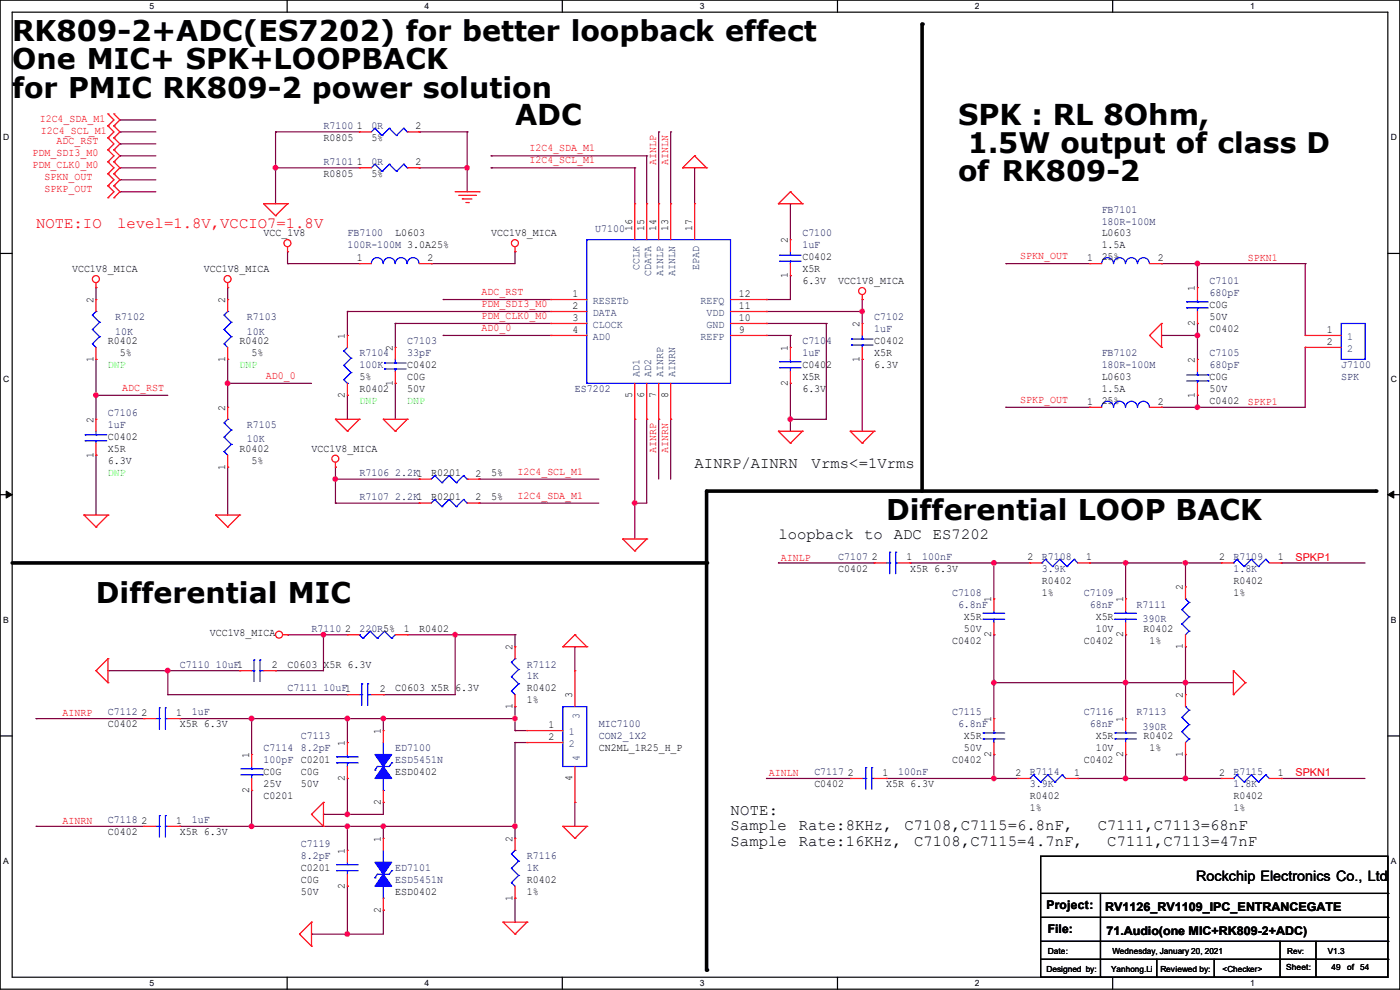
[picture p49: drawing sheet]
<svg xmlns="http://www.w3.org/2000/svg" width="297mm" height="210mm" viewBox="0 0 297 210" stroke-linecap="round" stroke-linejoin="round" font-family="sans-serif">
<defs><g id="words">
<g font-size="6.1">
<text x="2.6" y="8.6">RK809-2+ADC(ES7202) for better loopback effect</text>
<text x="2.6" y="14.7">One MIC+ SPK+LOOPBACK</text>
<text x="2.6" y="20.7">for PMIC RK809-2 power solution</text>
<text x="109.3" y="26.5">ADC</text>
<text x="203.2" y="26.5">SPK : RL 8Ohm,</text>
<text x="188" y="110.2">Differential LOOP BACK</text>
<text x="20.4" y="128">Differential MIC</text>
</g>
<g font-size="6">
<text x="205.3" y="32.5">1.5W output of class D</text>
<text x="203.2" y="38.5">of RK809-2</text>
</g>
<g font-size="3.3" fill="#f00">
<text x="7.7" y="48.4">NOTE:IO</text>
<text x="24.8" y="48.4">level=1.8V,VCCIO7=1.8V</text>
</g>
<g font-size="3.3">
<text x="147.4" y="99.2">AINRP/AINRN</text>
<text x="172.2" y="99.2">Vrms&lt;=1Vrms</text>
<text x="165.1" y="114.4">loopback to ADC</text>
<text x="197.9" y="114.4">ES7202</text>
<text x="155" y="172.8">NOTE:</text>
<text x="155" y="176.1">Sample</text>
<text x="155" y="179.5">Sample</text>
<text x="169.4" y="176.1">Rate:8KHz,</text>
<text x="169.4" y="179.5">Rate:16KHz,</text>
<text x="191.9" y="176.1">C7108,C7115=6.8nF,</text>
<text x="193.9" y="179.5">C7108,C7115=4.7nF,</text>
<text x="232.9" y="176.1">C7111,C7113=68nF</text>
<text x="234.9" y="179.5">C7111,C7113=47nF</text>
</g>
<text font-size="3" x="253.8" y="186.9">Rockchip Electronics Co., Ltd</text>
<g font-size="2.5">
<text x="222" y="192.9">Project:</text>
<text x="222.3" y="198">File:</text>
<text x="234.5" y="193.2">RV1126_RV1109_IPC_ENTRANCEGATE</text>
<text x="234.7" y="198.2">71.Audio(one MIC+RK809-2+ADC)</text>
</g>
<g font-size="2.3" fill="#f00">
<text x="8.4" y="25.8">I2C4_SDA_M1</text>
<text x="8.7" y="28.3">I2C4_SCL_M1</text>
<text x="6.9" y="33.1">PDM_SDI3_M0</text>
<text x="6.9" y="35.7">PDM_CLK0_M0</text>
<text x="12" y="30.6">ADC_RST</text>
<text x="112.3" y="34.7">I2C4_SCL_M1</text>
<text x="112.3" y="32.1">I2C4_SDA_M1</text>
<text x="139.2" y="35.1" transform="rotate(-90 139.2 35.1)">AINLP</text>
<text x="141.8" y="35.1" transform="rotate(-90 141.8 35.1)">AINLN</text>
<text x="9.4" y="38.2">SPKN_OUT</text>
<text x="9.4" y="40.8">SPKP_OUT</text>
<text x="216.5" y="55">SPKN_OUT</text>
<text x="264.7" y="55.4">SPKN1</text>
<text x="102.2" y="65.2">PDM_SDI3_M0</text>
<text x="102.2" y="62.6">ADC_RST</text>
<text x="102.2" y="67.7">PDM_CLK0_M0</text>
<text x="102.2" y="70.2">AD0_0</text>
<text x="26" y="82.9">ADC_RST</text>
<text x="56.4" y="80.4">AD0_0</text>
<text x="216.5" y="85.5">SPKP_OUT</text>
<text x="264.7" y="85.9">SPKP1</text>
<text x="109.8" y="100.7">I2C4_SCL_M1</text>
<text x="139.2" y="96.1" transform="rotate(-90 139.2 96.1)">AINRP</text>
<text x="141.8" y="96.1" transform="rotate(-90 141.8 96.1)">AINRN</text>
<text x="109.8" y="105.8">I2C4_SDA_M1</text>
<text x="165.7" y="118.9">AINLP</text>
<text x="274.9" y="118.9">SPKP1</text>
<text x="13.3" y="151.9">AINRP</text>
<text x="163.1" y="164.6">AINLN</text>
<text x="274.9" y="164.6">SPKN1</text>
<text x="13.3" y="174.8">AINRN</text>
</g>
<g font-size="2.3" fill="#000080">
<text x="68.6" y="27.3">R7100</text>
<text x="78.8" y="27.3">0R</text>
<text x="68.6" y="34.9">R7101</text>
<text x="78.8" y="34.9">0R</text>
<text x="233.7" y="45.1">FB7101</text>
<text x="233.7" y="47.6">180R-100M</text>
<text x="73.7" y="50.2">FB7100</text>
<text x="73.7" y="52.7">100R-100M 3.0A25%</text>
<text x="126.3" y="49.1">U7100</text>
<text x="170.2" y="50.2">C7100</text>
<text x="170.2" y="52.7">1uF</text>
<text x="256.6" y="60.3">C7101</text>
<text x="256.6" y="62.9">680pF</text>
<text x="24.4" y="67.9">R7102</text>
<text x="24.4" y="71">10K</text>
<text x="52.4" y="67.9">R7103</text>
<text x="52.4" y="71">10K</text>
<text x="185.5" y="67.9">C7102</text>
<text x="185.5" y="70.5">1uF</text>
<text x="76.2" y="75.6">R7104</text>
<text x="86.4" y="73">C7103</text>
<text x="86.4" y="75.6">33pF</text>
<text x="170.2" y="73">C7104</text>
<text x="170.2" y="75.6">1uF</text>
<text x="233.7" y="75.6">FB7102</text>
<text x="256.6" y="75.6">C7105</text>
<text x="76.2" y="78.1">100K</text>
<text x="122" y="83.2">ES7202</text>
<text x="233.7" y="78.1">180R-100M</text>
<text x="256.6" y="78.1">680pF</text>
<text x="284.5" y="78.1">J7100</text>
<text x="284.5" y="80.6">SPK</text>
<text x="22.9" y="88.3">C7106</text>
<text x="22.9" y="90.8">1uF</text>
<text x="52.4" y="90.8">R7105</text>
<text x="52.4" y="93.9">10K</text>
<text x="76.2" y="101">R7106 2.2K1</text>
<text x="76.2" y="106">R7107 2.2K1</text>
<text x="177.8" y="118.7">C7107</text>
<text x="195.6" y="118.7">100nF</text>
<text x="221" y="118.7">R7108</text>
<text x="261.7" y="118.7">R7109</text>
<text x="221" y="121.3">3.9K</text>
<text x="261.7" y="121.3">1.8K</text>
<text x="202" y="126.4">C7108</text>
<text x="203.2" y="128.9">6.8nF</text>
<text x="229.9" y="126.4">C7109</text>
<text x="231.2" y="128.9">68nF</text>
<text x="241.1" y="128.9">R7111</text>
<text x="242.4" y="132">390R</text>
<text x="66.1" y="134">R7110</text>
<text x="76.2" y="134">220R5%</text>
<text x="38.1" y="141.6">C7110 10uF1</text>
<text x="111.8" y="141.6">R7112</text>
<text x="61" y="146.7">C7111 10uF1</text>
<text x="111.8" y="144.1">1K</text>
<text x="22.9" y="151.8">C7112</text>
<text x="40.7" y="151.8">1uF</text>
<text x="127" y="154.3">MIC7100</text>
<text x="202" y="151.8">C7115</text>
<text x="203.2" y="154.3">6.8nF</text>
<text x="229.9" y="151.8">C7116</text>
<text x="231.2" y="154.3">68nF</text>
<text x="241.1" y="151.8">R7113</text>
<text x="242.4" y="154.8">390R</text>
<text x="55.9" y="159.4">C7114</text>
<text x="55.9" y="161.9">100pF C0201</text>
<text x="63.8" y="156.8">C7113</text>
<text x="63.8" y="159.4">8.2pF</text>
<text x="83.9" y="159.4">ED7100</text>
<text x="83.9" y="161.9">ESD5451N</text>
<text x="127" y="156.8">CON2_1X2</text>
<text x="172.8" y="164.5">C7117</text>
<text x="190.5" y="164.5">100nF</text>
<text x="218.5" y="164.5">R7114</text>
<text x="218.5" y="167">3.9K</text>
<text x="261.7" y="164.5">R7115</text>
<text x="261.7" y="167">1.8K</text>
<text x="22.9" y="174.6">C7118</text>
<text x="40.7" y="174.6">1uF</text>
<text x="63.8" y="179.7">C7119</text>
<text x="63.8" y="182.2">8.2pF</text>
<text x="83.9" y="184.8">ED7101</text>
<text x="111.8" y="182.2">R7116</text>
<text x="111.8" y="184.8">1K</text>
<text x="83.9" y="187.3">ESD5451N</text>
</g>
<g font-size="2.3">
<text x="68.6" y="29.8">R0805</text>
<text x="75.7" y="27.4">1</text>
<text x="78.8" y="29.8">5%</text>
<text x="88.2" y="27.4">2</text>
<text x="75.7" y="35.1">1</text>
<text x="88.2" y="35.1">2</text>
<text x="68.6" y="37.5">R0805</text>
<text x="78.8" y="37.5">5%</text>
<text x="55.9" y="50.2">VCC_1V8</text>
<text x="83.9" y="50.2">L0603</text>
<text x="104.2" y="50.2">VCC1V8_MICA</text>
<text x="134.1" y="49.1" transform="rotate(-90 134.1 49.1)">16</text>
<text x="136.7" y="49.1" transform="rotate(-90 136.7 49.1)">15</text>
<text x="139.2" y="49.1" transform="rotate(-90 139.2 49.1)">14</text>
<text x="141.7" y="49.1" transform="rotate(-90 141.7 49.1)">13</text>
<text x="146.8" y="49.1" transform="rotate(-90 146.8 49.1)">17</text>
<text x="167.1" y="51.6" transform="rotate(-90 167.1 51.6)">2</text>
<text x="233.7" y="50.2">L0603</text>
<text x="233.7" y="52.7">1.5A</text>
<text x="15.3" y="57.8">VCC1V8_MICA</text>
<text x="43.2" y="57.8">VCC1V8_MICA</text>
<text x="75.7" y="55.4">1</text>
<text x="90.7" y="55.4">2</text>
<text x="167.1" y="59" transform="rotate(-90 167.1 59)">1</text>
<text x="170.2" y="55.2">C0402</text>
<text x="170.2" y="57.8">X5R</text>
<text x="230.7" y="55.4">1</text>
<text x="233.7" y="55.2">25%</text>
<text x="245.7" y="55.4">2</text>
<text x="19.8" y="64.3" transform="rotate(-90 19.8 64.3)">2</text>
<text x="47.8" y="64.3" transform="rotate(-90 47.8 64.3)">2</text>
<text x="121.5" y="63">1</text>
<text x="121.5" y="65.5">2</text>
<text x="156.8" y="63">12</text>
<text x="156.8" y="65.5">11</text>
<text x="170.2" y="60.3">6.3V</text>
<text x="177.8" y="60.3">VCC1V8_MICA</text>
<text x="253.5" y="61.8" transform="rotate(-90 253.5 61.8)">1</text>
<text x="256.6" y="65.4">C0G</text>
<text x="73.2" y="71.9" transform="rotate(-90 73.2 71.9)">1</text>
<text x="121.5" y="68.1">3</text>
<text x="121.5" y="70.6">4</text>
<text x="156.8" y="68.1">10</text>
<text x="156.8" y="70.6">9</text>
<text x="182.4" y="69.4" transform="rotate(-90 182.4 69.4)">2</text>
<text x="253.5" y="69.1" transform="rotate(-90 253.5 69.1)">2</text>
<text x="256.6" y="70.5">C0402</text>
<text x="256.6" y="67.9">50V</text>
<text x="281.5" y="70.6">1</text>
<text x="19.8" y="76.8" transform="rotate(-90 19.8 76.8)">1</text>
<text x="22.9" y="73">R0402</text>
<text x="25.4" y="75.6">5%</text>
<text x="47.8" y="76.8" transform="rotate(-90 47.8 76.8)">1</text>
<text x="50.8" y="73">R0402</text>
<text x="53.4" y="75.6">5%</text>
<text x="83.3" y="74.5" transform="rotate(-90 83.3 74.5)">2</text>
<text x="167.1" y="74.5" transform="rotate(-90 167.1 74.5)">1</text>
<text x="182.4" y="76.8" transform="rotate(-90 182.4 76.8)">1</text>
<text x="185.5" y="73">C0402</text>
<text x="185.5" y="75.6">X5R</text>
<text x="253.5" y="77" transform="rotate(-90 253.5 77)">2</text>
<text x="281.5" y="73.2">2</text>
<text x="76.2" y="83.2">R0402</text>
<text x="76.2" y="80.6">5%</text>
<text x="83.3" y="81.8" transform="rotate(-90 83.3 81.8)">1</text>
<text x="86.4" y="78.1">C0402</text>
<text x="86.4" y="80.6">C0G</text>
<text x="86.4" y="83.2">50V</text>
<text x="167.1" y="81.8" transform="rotate(-90 167.1 81.8)">2</text>
<text x="170.2" y="78.1">C0402</text>
<text x="170.2" y="80.6">X5R</text>
<text x="170.2" y="83.2">6.3V</text>
<text x="185.5" y="78.1">6.3V</text>
<text x="233.7" y="80.6">L0603</text>
<text x="233.7" y="83.2">1.5A</text>
<text x="256.6" y="80.6">C0G</text>
<text x="256.6" y="83.2">50V</text>
<text x="19.8" y="89.7" transform="rotate(-90 19.8 89.7)">2</text>
<text x="47.8" y="87.2" transform="rotate(-90 47.8 87.2)">2</text>
<text x="73.2" y="84.4" transform="rotate(-90 73.2 84.4)">2</text>
<text x="134.1" y="84.4" transform="rotate(-90 134.1 84.4)">5</text>
<text x="136.7" y="84.4" transform="rotate(-90 136.7 84.4)">6</text>
<text x="139.2" y="84.4" transform="rotate(-90 139.2 84.4)">7</text>
<text x="141.7" y="84.4" transform="rotate(-90 141.7 84.4)">8</text>
<text x="230.7" y="85.9">1</text>
<text x="233.7" y="85.7">25%</text>
<text x="245.7" y="85.9">2</text>
<text x="253.5" y="84.4" transform="rotate(-90 253.5 84.4)">1</text>
<text x="256.6" y="85.7">C0402</text>
<text x="22.9" y="93.3">C0402</text>
<text x="22.9" y="95.9">X5R</text>
<text x="50.8" y="95.9">R0402</text>
<text x="66.1" y="95.9">VCC1V8_MICA</text>
<text x="19.8" y="97.1" transform="rotate(-90 19.8 97.1)">1</text>
<text x="22.9" y="98.4">6.3V</text>
<text x="47.8" y="99.6" transform="rotate(-90 47.8 99.6)">1</text>
<text x="53.4" y="98.4">5%</text>
<text x="91.5" y="101">R0201</text>
<text x="100.9" y="101.1">2</text>
<text x="104.2" y="101">5%</text>
<text x="91.5" y="106">R0201</text>
<text x="100.9" y="106.2">2</text>
<text x="104.2" y="106">5%</text>
<text x="185" y="118.9">2</text>
<text x="192.3" y="118.9">1</text>
<text x="218" y="118.9">2</text>
<text x="230.4" y="118.9">1</text>
<text x="258.6" y="118.9">2</text>
<text x="271.1" y="118.9">1</text>
<text x="177.8" y="121.3">C0402</text>
<text x="193.1" y="121.3">X5R 6.3V</text>
<text x="221" y="123.8">R0402</text>
<text x="251" y="125.3" transform="rotate(-90 251 125.3)">2</text>
<text x="261.7" y="123.8">R0402</text>
<text x="204.5" y="131.4">X5R</text>
<text x="210.3" y="127.8" transform="rotate(-90 210.3 127.8)">1</text>
<text x="221" y="126.4">1%</text>
<text x="232.5" y="131.4">X5R</text>
<text x="238.3" y="127.8" transform="rotate(-90 238.3 127.8)">1</text>
<text x="261.7" y="126.4">1%</text>
<text x="44.5" y="135">VCC1V8_MICA</text>
<text x="73.2" y="134.1">2</text>
<text x="85.6" y="134.1">1</text>
<text x="88.9" y="134">R0402</text>
<text x="108.7" y="138" transform="rotate(-90 108.7 138)">2</text>
<text x="202" y="136.5">C0402</text>
<text x="204.5" y="134">50V</text>
<text x="210.3" y="135.2" transform="rotate(-90 210.3 135.2)">2</text>
<text x="229.9" y="136.5">C0402</text>
<text x="232.5" y="134">10V</text>
<text x="238.3" y="135.2" transform="rotate(-90 238.3 135.2)">2</text>
<text x="242.6" y="134">R0402</text>
<text x="243.9" y="136.5">1%</text>
<text x="251" y="137.7" transform="rotate(-90 251 137.7)">1</text>
<text x="57.7" y="141.7">2</text>
<text x="61" y="141.6">C0603 X5R 6.3V</text>
<text x="80.6" y="146.8">2</text>
<text x="83.9" y="146.7">C0603 X5R 6.3V</text>
<text x="111.8" y="146.7">R0402</text>
<text x="111.8" y="149.2">1%</text>
<text x="121.4" y="148.1" transform="rotate(-90 121.4 148.1)">3</text>
<text x="251" y="148.1" transform="rotate(-90 251 148.1)">2</text>
<text x="22.9" y="154.3">C0402</text>
<text x="30" y="151.9">2</text>
<text x="37.4" y="151.9">1</text>
<text x="38.1" y="154.3">X5R 6.3V</text>
<text x="80.8" y="155.7" transform="rotate(-90 80.8 155.7)">1</text>
<text x="108.7" y="150.4" transform="rotate(-90 108.7 150.4)">1</text>
<text x="116.4" y="154.4">1</text>
<text x="210.3" y="153.2" transform="rotate(-90 210.3 153.2)">1</text>
<text x="238.3" y="153.2" transform="rotate(-90 238.3 153.2)">1</text>
<text x="52.8" y="160.8" transform="rotate(-90 52.8 160.8)">1</text>
<text x="73.2" y="158.3" transform="rotate(-90 73.2 158.3)">1</text>
<text x="116.4" y="157">2</text>
<text x="127" y="159.4">CN2ML_1R25_H_P</text>
<text x="202" y="161.9">C0402</text>
<text x="204.5" y="156.8">X5R</text>
<text x="204.5" y="159.4">50V</text>
<text x="210.3" y="160.6" transform="rotate(-90 210.3 160.6)">2</text>
<text x="229.9" y="161.9">C0402</text>
<text x="232.5" y="156.8">X5R</text>
<text x="232.5" y="159.4">10V</text>
<text x="238.3" y="160.6" transform="rotate(-90 238.3 160.6)">2</text>
<text x="242.6" y="156.8">R0402</text>
<text x="243.9" y="159.4">1%</text>
<text x="251" y="160.6" transform="rotate(-90 251 160.6)">1</text>
<text x="55.9" y="164.5">C0G</text>
<text x="55.9" y="167">25V</text>
<text x="63.8" y="164.5">C0G</text>
<text x="63.8" y="167">50V</text>
<text x="73.2" y="165.7" transform="rotate(-90 73.2 165.7)">2</text>
<text x="83.9" y="164.5">ESD0402</text>
<text x="121.4" y="165.7" transform="rotate(-90 121.4 165.7)">4</text>
<text x="172.8" y="167">C0402</text>
<text x="179.9" y="164.6">2</text>
<text x="187.2" y="164.6">1</text>
<text x="188" y="167">X5R 6.3V</text>
<text x="215.4" y="164.6">2</text>
<text x="227.9" y="164.6">1</text>
<text x="258.6" y="164.6">2</text>
<text x="271.1" y="164.6">1</text>
<text x="52.8" y="168.2" transform="rotate(-90 52.8 168.2)">2</text>
<text x="55.9" y="169.5">C0201</text>
<text x="80.8" y="170.7" transform="rotate(-90 80.8 170.7)">2</text>
<text x="218.5" y="169.5">R0402</text>
<text x="218.5" y="172.1">1%</text>
<text x="261.7" y="169.5">R0402</text>
<text x="261.7" y="172.1">1%</text>
<text x="22.9" y="177.2">C0402</text>
<text x="30" y="174.8">2</text>
<text x="37.4" y="174.8">1</text>
<text x="38.1" y="177.2">X5R 6.3V</text>
<text x="80.8" y="178.6" transform="rotate(-90 80.8 178.6)">1</text>
<text x="108.7" y="178.6" transform="rotate(-90 108.7 178.6)">2</text>
<text x="63.8" y="184.8">C0201</text>
<text x="73.2" y="181.1" transform="rotate(-90 73.2 181.1)">1</text>
<text x="63.8" y="187.3">C0G</text>
<text x="63.8" y="189.9">50V</text>
<text x="73.2" y="188.5" transform="rotate(-90 73.2 188.5)">2</text>
<text x="83.9" y="189.9">ESD0402</text>
<text x="108.7" y="191.1" transform="rotate(-90 108.7 191.1)">1</text>
<text x="111.8" y="187.3">R0402</text>
<text x="111.8" y="189.9">1%</text>
<text x="80.8" y="193.6" transform="rotate(-90 80.8 193.6)">2</text>
</g>
<g font-size="2.3" fill="#004080">
<text x="135.6" y="57.2" transform="rotate(-90 135.6 57.2)">CCLK</text>
<text x="138.2" y="58.5" transform="rotate(-90 138.2 58.5)">CDATA</text>
<text x="140.7" y="58.5" transform="rotate(-90 140.7 58.5)">AINLP</text>
<text x="143.3" y="58.5" transform="rotate(-90 143.3 58.5)">AINLN</text>
<text x="148.3" y="57.2" transform="rotate(-90 148.3 57.2)">EPAD</text>
<text x="125.8" y="64.5">RESETb</text>
<text x="148.6" y="64.5">REFQ</text>
<text x="125.8" y="67">DATA</text>
<text x="125.8" y="69.6">CLOCK</text>
<text x="149.9" y="67">VDD</text>
<text x="149.9" y="69.6">GND</text>
<text x="125.8" y="72.1">AD0</text>
<text x="148.6" y="72.1">REFP</text>
<text x="285.8" y="72.1">1</text>
<text x="285.8" y="74.6">2</text>
<text x="135.6" y="80.1" transform="rotate(-90 135.6 80.1)">AD1</text>
<text x="138.2" y="80.1" transform="rotate(-90 138.2 80.1)">AD2</text>
<text x="140.7" y="80.1" transform="rotate(-90 140.7 80.1)">AINRP</text>
<text x="143.3" y="80.1" transform="rotate(-90 143.3 80.1)">AINRN</text>
<text x="120.7" y="155.9">1</text>
<text x="122.9" y="152.4" transform="rotate(-90 122.9 152.4)">3</text>
<text x="120.7" y="158.5">2</text>
<text x="122.9" y="161.3" transform="rotate(-90 122.9 161.3)">4</text>
</g>
<g font-size="2.3" fill="#0f0">
<text x="22.9" y="78.1">DNP</text>
<text x="50.8" y="78.1">DNP</text>
<text x="76.2" y="85.7">DNP</text>
<text x="86.4" y="85.7">DNP</text>
<text x="22.9" y="101">DNP</text>
</g>
<g font-size="1.8">
<text x="31.7" y="1.9">5</text>
<text x="90.1" y="1.9">4</text>
<text x="148.5" y="1.9">3</text>
<text x="206.8" y="1.9">2</text>
<text x="265.2" y="1.9">1</text>
<text x=".7" y="29.8">D</text>
<text x="295.1" y="29.8">D</text>
<text x=".7" y="80.9">C</text>
<text x="295.1" y="80.9">C</text>
<text x=".7" y="132.1">B</text>
<text x="295.1" y="132.1">B</text>
<text x=".7" y="183.3">A</text>
<text x="295.1" y="183.3">A</text>
<text x="222.3" y="202.3">Date:</text>
<text x="236" y="202.3">Wednesday, January 20, 2021</text>
<text x="281.7" y="202.3">V1.3</text>
<text x="31.7" y="209.2">5</text>
<text x="90.1" y="209.2">4</text>
<text x="148.5" y="209.2">3</text>
<text x="206.8" y="209.2">2</text>
<text x="222" y="206.1">Designed by:</text>
<text x="235.7" y="206.1">Yanhong.Li</text>
<text x="246.2" y="206.1">Reviewed by:</text>
<text x="259.4" y="206.1">&lt;Checker&gt;</text>
<text x="265.2" y="209.2">1</text>
<text x="272.8" y="205.9">Sheet:</text>
<text x="282.5" y="205.9">49</text>
<text x="285.8" y="205.9">of</text>
<text x="288.6" y="205.9">54</text>
</g>
<text font-size="1.7" x="273.1" y="202.3">Rev:</text>
</g></defs>
<path d="M0 0h297v209.8h-297zM2.6 2.6h291.8v204.7h-291.8z" fill="none" stroke="#000" stroke-width=".25"/>
<g fill="#fff">
<path d="M31.7 .3h1v2h-1z"/>
<path d="M31.7 207.6h1v1.9h-1z"/>
</g>
<path d="M60.9 0v2.6M60.9 207.3v2.5" fill="none" stroke="#000" stroke-width=".25"/>
<g fill="#fff">
<path d="M90.1 .3h1v2h-1z"/>
<path d="M90.1 207.6h1v1.9h-1z"/>
</g>
<path d="M119.3 0v2.6M119.3 207.3v2.5" fill="none" stroke="#000" stroke-width=".25"/>
<g fill="#fff">
<path d="M148.5 .3h.9v2h-.9z"/>
<path d="M148.5 207.6h.9v1.9h-.9z"/>
</g>
<path d="M177.7 0v2.6M177.7 207.3v2.5" fill="none" stroke="#000" stroke-width=".25"/>
<g fill="#fff">
<path d="M206.8 .3h1v2h-1z"/>
<path d="M206.8 207.6h1v1.9h-1z"/>
</g>
<path d="M236.1 0v2.6M236.1 207.3v2.5" fill="none" stroke="#000" stroke-width=".25"/>
<g fill="#fff">
<path d="M265.2 .3h1v2h-1z"/>
<path d="M265.2 207.6h1v1.9h-1z"/>
<path d="M.7 28.2h1.2v1.9h-1.2z"/>
<path d="M295.1 28.2h1.2v1.9h-1.2z"/>
<path d="M.7 79.3h1.2v2h-1.2z"/>
<path d="M295.1 79.3h1.2v2h-1.2z"/>
</g>
<path d="M0 53.8h2.6M294.4 53.8h2.6" fill="none" stroke="#000" stroke-width=".25"/>
<g fill="#fff">
<path d="M.7 130.5h1.2v2h-1.2z"/>
<path d="M295.1 130.5h1.1v2h-1.1z"/>
</g>
<path d="M0 104.9h2.6M294.4 104.9h2.6" fill="none" stroke="#000" stroke-width=".25"/>
<path d="M1.3 104.2l1.3 .7-1.3 .8zM294.4 104.9l1.3-.7v1.5z" fill="#000" stroke="#000" stroke-width=".21"/>
<g fill="#fff">
<path d="M.7 181.7h1.2v2h-1.2z"/>
<path d="M295.1 181.7h1.1v2h-1.1z"/>
</g>
<g fill="none" stroke="#000" stroke-width=".25">
<path d="M0 156.1h2.6M294.4 156.1h2.6M220.8 181.7h73.6v25.6h-73.6zM220.8 189.5h73.6M220.8 194.6h73.6M220.8 199.7h73.6M233.5 189.5v17.8M271.6 199.7v7.6M279.2 199.7v7.6M294.4 189.5h.1M294.4 194.6h.1M294.4 199.7h.1"/>
<path d="M220.8 203.5h73.6M233.5 207.3h.1M245.4 207.3h.1M245.4 203.5v3.8M257.6 207.3h.1M257.6 203.5v3.8M271.6 207.3h.1M279.2 207.3h.1M294.4 203.5h.1"/>
</g>
<path d="M195.6 5.1v99.1M2.6 119.4h147.3M291.9 104.2h-142v101.6" fill="none" stroke="#000" stroke-width=".76"/>
<g fill="#000">
<circle cx="195.6" cy="5.1" r=".38"/>
<circle cx="149.9" cy="119.4" r=".38"/>
<circle cx="291.9" cy="104.2" r=".38"/>
<circle cx="149.9" cy="205.8" r=".38"/>
</g>
<g fill="none" stroke="#800040" stroke-width=".25">
<path d="M25.4 25.4h.1M25.4 28h.1M25.4 33.1h.1M25.4 35.6h.1M25.4 30.5h.1M25.4 38.1h.1M25.4 35.6h7.7M25.4 33.1h7.7M25.4 28h7.7M25.4 25.4h7.7M25.4 30.5h7.7M25.4 38.1h7.7"/>
<path d="M58.5 28h.1M58.5 35.6h.1M58.5 35.6h17.7M58.5 28h17.7M58.5 28v15.2M88.9 35.6h.1M88.9 28h.1M88.9 35.6h10.2M88.9 28h10.2M99.1 35.6h.1M99.1 28h.1M99.1 28v12.7"/>
<path d="M104.2 35.6h.1M104.2 33.1h.1M104.2 35.6h30.5M104.2 33.1h33M134.7 35.6h.1M134.7 35.6v7.6M137.2 33.1h.1M137.2 33.1v10.1M139.7 28h.1M139.7 28v15.2M142.3 28h.1M142.3 28v15.2"/>
<path d="M147.4 35.6h.1M147.4 35.6v7.6M25.4 40.7h.1M25.4 40.7h7.7M61 55.9h.1M61 53.4h.1M61 55.9h15.2M61 53.4v2.5M91.5 55.9h.1M109.3 53.4h.1M109.3 53.4v2.5h-17.8M167.7 58.5h.1"/>
<path d="M167.7 43.2h.1M167.7 58.5v5h-5.1M167.7 43.2v7.6M213.4 55.9h.1M213.4 55.9h17.8M246.4 55.9h.1M246.4 55.9h30.5M254 55.9h.1M254 55.9v5.1M276.9 55.9h.1M276.9 55.9v15.3M20.4 76.2h.1"/>
<path d="M20.4 61h.1M20.4 61v2.5M20.4 76.2v12.7M48.3 76.2h.1M48.3 61h.1M48.3 61v2.5M48.3 76.2v10.2M73.7 66.1h.1M73.7 66.1v5.1M73.7 66.1h43.2M83.9 68.6h.1M83.9 68.6h33"/>
<path d="M83.9 68.6v5.1M94 63.5h.1M94 71.2h.1M94 71.2h22.9M94 63.5h22.9M162.6 63.5h.1M162.6 66.1h.1M162.6 71.2h.1M162.6 68.6h.1M162.6 71.2h5.1M162.6 68.6h12.7M162.6 66.1h20.3"/>
<path d="M167.7 71.2h.1M167.7 71.2v2.5M175.3 68.6h.1M175.3 68.6v20.3h-7.6M182.9 63.5h.1M182.9 66.1h.1M182.9 76.2h.1M182.9 63.5v5.1M182.9 76.2v15.3M246.4 71.2h.1M246.4 71.2h7.6M254 68.6h.1"/>
<path d="M254 71.2h.1M254 68.6v7.6M276.9 73.7h.1M276.9 73.7v12.7h-30.5M20.4 96.6h.1M20.4 83.9h.1M20.4 96.6v12.7M20.4 83.9h15.2M48.3 99.1h.1M48.3 81.3h.1M48.3 99.1v10.2M48.3 81.3h17.8"/>
<path d="M71.2 99.1h.1M71.2 99.1v7.6M73.7 83.9h.1M73.7 83.9v5M83.9 81.3h.1M83.9 81.3v7.6M134.7 88.9h.1M134.7 88.9v25.4M137.2 88.9h.1M137.2 88.9v17.8h-2.5M139.7 88.9h.1M139.7 88.9v12.7"/>
<path d="M142.3 88.9h.1M142.3 88.9v12.7M167.7 81.3h.1M167.7 88.9h.1M167.7 81.3v10.2M213.4 86.4h.1M213.4 86.4h17.8M246.4 86.4h.1M254 86.4h.1M254 83.9h.1M254 83.9v2.5M71.2 101.6h.1"/>
<path d="M71.2 106.7h.1M71.2 106.7h17.7M71.2 101.6h17.7M101.6 101.6h.1M101.6 106.7h.1M101.6 106.7h25.4M101.6 101.6h25.4M134.7 106.7h.1M165.1 119.4h.1M165.1 119.4h20.4M193.1 119.4h.1M193.1 119.4h25.4"/>
<path d="M210.9 119.4h.1M210.9 119.4v7.6M231.2 119.4h.1M231.2 119.4h27.9M238.8 119.4h.1M238.8 119.4v7.6M251.5 119.4h.1M251.5 119.4v5.1M271.8 119.4h.1M271.8 119.4h17.8M61 134.7h.1M61 134.7h12.7"/>
<path d="M68.6 134.7h.1M68.6 134.7v7.6h-10.1M86.4 134.7h.1M86.4 134.7h22.9M96.6 134.7h.1M96.6 134.7v12.7h-15.3M109.3 134.7h.1M109.3 134.7v2.5M122 137.2h.1M122 137.2v5.1M210.9 134.7h.1M210.9 134.7v17.7"/>
<path d="M238.8 134.7h.1M238.8 134.7v17.7M251.5 137.2h.1M251.5 137.2v10.2M7.7 152.4h.1M7.7 152.4h22.8M22.9 142.3h.1M22.9 142.3h27.9M35.6 142.3h.1M35.6 147.4h.1M35.6 142.3v5.1M35.6 147.4h38.1"/>
<path d="M38.1 152.4h.1M38.1 152.4h71.2M53.4 152.4h.1M53.4 152.4v7.7M58.5 142.3h.1M73.7 152.4h.1M73.7 152.4v5.1M81.3 152.4h.1M81.3 147.4h.1M81.3 152.4v2.6M109.3 157.5h.1M109.3 155h.1"/>
<path d="M109.3 152.4h.1M109.3 149.9h.1M109.3 149.9v5.1M109.3 157.5v20.3M109.3 157.5h2.5M109.3 155h2.5M210.9 144.8h.1M210.9 144.8h50.8M238.8 144.8h.1M251.5 144.8h.1M7.7 175.3h.1M7.7 175.3h22.8"/>
<path d="M38.1 175.3h.1M38.1 175.3h71.2M53.4 167.7h.1M53.4 175.3h.1M53.4 167.7v7.6M68.6 172.8h.1M73.7 172.8h.1M73.7 175.3h.1M73.7 165.1h.1M73.7 165.1v7.7M73.7 175.3v5.1M81.3 175.3h.1"/>
<path d="M81.3 170.2h.1M81.3 170.2v2.6h-12.7M81.3 175.3v2.5M109.3 175.3h.1M122 170.2h.1M122 170.2v5.1M162.6 165.1h.1M162.6 165.1h17.8M188 165.1h.1M188 165.1h27.9M210.9 165.1h.1M210.9 160.1h.1"/>
<path d="M210.9 160.1v5M228.6 165.1h.1M228.6 165.1h30.5M238.8 165.1h.1M238.8 160.1h.1M238.8 160.1v5M251.5 165.1h.1M251.5 160.1h.1M251.5 160.1v5M271.8 165.1h.1M271.8 165.1h17.8M66.1 198.2h.1"/>
<path d="M73.7 198.2h.1M73.7 188h.1M73.7 188v10.2M81.3 193.1h.1M81.3 193.1v5.1h-15.2M109.3 190.5h.1M109.3 190.5v5.1"/>
</g>
<g fill="#f0f" stroke="#f0f" stroke-width=".25">
<circle cx="254" cy="55.9" r=".49"/>
<circle cx="254" cy="86.4" r=".49"/>
<circle cx="254" cy="71.1" r=".49"/>
<circle cx="35.6" cy="142.3" r=".49"/>
<circle cx="73.7" cy="172.7" r=".49"/>
<circle cx="73.7" cy="198.1" r=".49"/>
<circle cx="109.2" cy="175.3" r=".49"/>
<circle cx="53.4" cy="152.4" r=".49"/>
<circle cx="81.3" cy="175.3" r=".49"/>
<circle cx="73.7" cy="175.3" r=".49"/>
<circle cx="81.3" cy="152.4" r=".49"/>
<circle cx="73.7" cy="152.4" r=".49"/>
<circle cx="96.5" cy="134.6" r=".49"/>
<circle cx="68.6" cy="134.6" r=".49"/>
<circle cx="109.2" cy="152.4" r=".49"/>
<circle cx="48.3" cy="81.3" r=".49"/>
<circle cx="182.9" cy="66.1" r=".49"/>
<circle cx="134.6" cy="106.7" r=".49"/>
<circle cx="167.7" cy="88.9" r=".49"/>
<circle cx="238.8" cy="119.4" r=".49"/>
<circle cx="251.5" cy="119.4" r=".49"/>
<circle cx="238.8" cy="144.8" r=".49"/>
<circle cx="210.8" cy="144.8" r=".49"/>
<circle cx="238.8" cy="165.1" r=".49"/>
<circle cx="251.5" cy="165.1" r=".49"/>
<circle cx="251.5" cy="144.8" r=".49"/>
<circle cx="210.8" cy="119.4" r=".49"/>
<circle cx="210.8" cy="165.1" r=".49"/>
<circle cx="53.4" cy="175.3" r=".49"/>
<circle cx="58.4" cy="35.6" r=".49"/>
<circle cx="99.1" cy="35.6" r=".49"/>
<circle cx="71.1" cy="101.6" r=".49"/>
<circle cx="20.3" cy="83.8" r=".49"/>
</g>
<g fill="none" stroke="#f00" stroke-width=".25">
<path d="M22.9 26.7h.1M22.9 24.2h.1M22.9 29.3h.1M22.9 34.3h.1M22.9 31.8h.1M22.9 36.9h.1M22.9 39.4h.1M22.9 24.2l1.3 1.2-1.3 1.3M22.9 26.7l1.3 1.3-1.3 1.3M22.9 31.8l1.3 1.3-1.3 1.2M22.9 34.3l1.3 1.3-1.3 1.3M22.9 29.3l1.3 1.2-1.3 1.3"/>
<path d="M22.9 36.9l1.3 1.2-1.3 1.3M22.9 39.4l1.3 1.3-1.3 1.3M24.2 24.2h.1M24.2 26.7h.1M24.2 29.3h.1M24.2 31.8h.1M24.2 34.3h.1M24.2 36.9h.1M24.2 39.4h.1M24.2 24.2l1.2 1.2-1.2 1.3M24.2 26.7l1.2 1.3-1.2 1.3M24.2 31.8l1.2 1.3-1.2 1.2"/>
<path d="M24.2 34.3l1.2 1.3-1.2 1.3M24.2 29.3l1.2 1.2-1.2 1.3M24.2 36.9l1.2 1.2-1.2 1.3M24.2 39.4l1.2 1.3-1.2 1.3M76.2 35.6h.1M76.2 28h.1M76.2 35.6h2.6M76.2 28h2.6M86.4 35.6h2.5M86.4 28h2.5M88.9 35.6h.1M88.9 28h.1"/>
<path d="M144.8 35.6h.1M144.8 35.6h5.1M147.4 33.1h.1M147.4 33.1l-2.6 2.5M147.4 33.1l2.5 2.5M149.9 35.6h.1M20.4 60v1M22.9 42h.1M24.2 42h.1M48.3 60v1M55.9 43.2h.1M55.9 43.2h5.1"/>
<path d="M55.9 43.2l2.6 2.6M58.5 45.8h.1M61 53.4h.1M61 43.2h.1M61 52.4v1M61 43.2l-2.5 2.6M76.2 55.9h.1M76.2 55.9h2.6M88.9 55.9h2.6M91.5 55.9h.1M96.6 40.7h5M97.3 41.4h3.6"/>
<path d="M98.1 42.2h.1M98.1 42.2h2M98.8 43h.6M99.4 43h.1M100.9 41.4h.1M101.6 40.7h.1M109.3 53.4h.1M109.3 52.4v1M134.7 43.2h.1M134.7 43.2v7.6M137.2 43.2h.1M137.2 43.2v7.6"/>
<path d="M139.7 43.2h.1M139.7 43.2v7.6M142.3 43.2h.1M142.3 43.2v7.6M147.4 43.2h.1M147.4 43.2v7.6M165.1 43.2h.1M165.1 43.2h5.1M167.7 40.7h.1M167.7 58.5h.1M167.7 50.8h.1M167.7 40.7l-2.6 2.5"/>
<path d="M167.7 40.7l2.5 2.5M167.7 50.8v2.6M167.7 55.9v2.6M170.2 43.2h.1M231.2 55.9h.1M231.2 55.9h2.5M243.9 55.9h2.5M246.4 55.9h.1M20.4 61h.1M20.4 76.2h.1M20.4 63.5h.1M20.4 63.5v2.6"/>
<path d="M20.4 73.7v2.5M48.3 61h.1M48.3 76.2h.1M48.3 63.5h.1M48.3 63.5v2.6M48.3 73.7v2.5M73.7 71.2h.1M73.7 71.2v2.5M83.9 73.7h.1M83.9 73.7v2.5M83.9 78.8v2.5M116.9 63.5h.1"/>
<path d="M116.9 66.1h.1M116.9 68.6h.1M116.9 71.2h.1M116.9 63.5h7.6M116.9 66.1h7.6M116.9 68.6h7.6M116.9 71.2h7.6M155 63.5h7.6M155 66.1h7.6M155 68.6h7.6M155 71.2h7.6M162.6 63.5h.1"/>
<path d="M162.6 66.1h.1M162.6 68.6h.1M162.6 71.2h.1M167.7 73.7h.1M167.7 73.7v2.5M167.7 78.8v2.5M182.9 63.5h.1M182.9 76.2h.1M182.9 68.6h.1M182.9 62.5v1M182.9 68.6v2.6M182.9 73.7v2.5"/>
<path d="M243.9 71.2h.1M243.9 71.2l2.5 2.5M246.4 68.6h.1M246.4 73.7h.1M246.4 68.6v5.1M246.4 68.6l-2.5 2.6M254 76.2h.1M254 61h.1M254 68.6h.1M254 61v2.5M254 66.1v2.5M254 76.2v2.6"/>
<path d="M276.9 71.2h.1M276.9 73.7h.1M276.9 71.2h7.6M276.9 73.7h7.6M20.4 96.6h.1M20.4 88.9h.1M20.4 88.9v2.6M20.4 94v2.6M48.3 99.1h.1M48.3 86.4h.1M48.3 86.4v2.5M48.3 96.6v2.5"/>
<path d="M71.2 99.1h.1M71.2 88.9h.1M71.2 88.9h5M71.2 98.1v1M71.2 88.9l2.5 2.6M73.7 91.5h.1M73.7 83.9h.1M73.7 81.3v2.6M76.2 88.9h.1M76.2 88.9l-2.5 2.6M81.3 88.9h.1M81.3 88.9h5.1"/>
<path d="M81.3 88.9l2.6 2.6M83.9 91.5h.1M83.9 81.3h.1M86.4 88.9h.1M86.4 88.9l-2.5 2.6M134.7 88.9h.1M134.7 81.3v7.6M137.2 88.9h.1M137.2 81.3v7.6M139.7 88.9h.1M139.7 81.3v7.6M142.3 88.9h.1"/>
<path d="M142.3 81.3v7.6M165.1 91.5h.1M165.1 91.5h5.1M165.1 91.5l2.6 2.5M167.7 94h.1M167.7 81.3h.1M170.2 91.5h.1M170.2 91.5l-2.5 2.5M180.4 91.5h.1M180.4 91.5h5.1M180.4 91.5l2.5 2.5M182.9 94h.1"/>
<path d="M185.5 91.5h.1M185.5 91.5l-2.6 2.5M231.2 86.4h.1M231.2 86.4h2.5M243.9 86.4h2.5M246.4 86.4h.1M254 83.9h.1M254 81.3v2.6M17.8 109.3h.1M17.8 109.3h5.1M17.8 109.3l2.6 2.5M20.4 111.8h.1"/>
<path d="M22.9 109.3h.1M22.9 109.3l-2.5 2.5M45.8 109.3h.1M45.8 109.3h5M45.8 109.3l2.5 2.5M48.3 111.8h.1M50.8 109.3h.1M50.8 109.3l-2.5 2.5M88.9 101.6h.1M88.9 106.7h.1M88.9 101.6h2.6M88.9 106.7h2.6"/>
<path d="M99.1 101.6h2.5M99.1 106.7h2.5M101.6 101.6h.1M101.6 106.7h.1M132.1 114.3h.1M132.1 114.3h5.1M132.1 114.3l2.6 2.6M134.7 116.9h.1M137.2 114.3h.1M137.2 114.3l-2.5 2.6M185.5 119.4h.1M185.5 119.4h2.5"/>
<path d="M190.5 119.4h2.6M193.1 119.4h.1M218.5 119.4h.1M218.5 119.4h2.5M228.6 119.4h2.6M231.2 119.4h.1M259.1 119.4h.1M259.1 119.4h2.6M269.3 119.4h2.5M271.8 119.4h.1M22.9 139.7h.1M22.9 139.7v5.1"/>
<path d="M22.9 139.7l-2.5 2.6M60 134.7h1M61 134.7h.1M73.7 134.7h.1M73.7 134.7h2.5M83.9 134.7h2.5M86.4 134.7h.1M109.3 137.2h.1M109.3 137.2v2.5M119.4 137.2h.1M119.4 137.2h5.1M122 134.7h.1"/>
<path d="M122 134.7l2.5 2.5M122 134.7l-2.6 2.5M124.5 137.2h.1M210.9 127h.1M210.9 134.7h.1M210.9 127v2.6M210.9 132.1v2.6M238.8 127h.1M238.8 134.7h.1M238.8 127v2.6M238.8 132.1v2.6M251.5 137.2h.1"/>
<path d="M251.5 124.5h.1M251.5 124.5v2.5M251.5 134.7v2.5M20.4 142.3h.1M20.4 142.3l2.5 2.5M22.9 144.8h.1M30.5 152.4h.1M30.5 152.4h2.6M35.6 152.4h2.5M38.1 152.4h.1M50.8 142.3h.1M50.8 142.3h2.6"/>
<path d="M55.9 142.3h2.6M58.5 142.3h.1M73.7 147.4h.1M73.7 157.5h.1M73.7 157.5v2.6M73.7 147.4h2.5M78.8 147.4h2.5M81.3 155h.1M81.3 147.4h.1M81.3 155v2.5M109.3 149.9h.1M109.3 147.4v2.5"/>
<path d="M111.8 155h.1M111.8 157.5h.1M111.8 155h7.6M111.8 157.5h7.6M122 142.3h.1M122 142.3v7.6M210.9 152.4h.1M210.9 152.4v2.6M210.9 157.5v2.6M238.8 152.4h.1M238.8 152.4v2.6M238.8 157.5v2.6"/>
<path d="M251.5 147.4h.1M251.5 147.4v2.5M251.5 157.5v2.6M261.7 142.3h.1M261.7 147.4h.1M261.7 142.3v5.1M261.7 142.3l2.5 2.5M264.2 144.8h.1M264.2 144.8l-2.5 2.6M30.5 175.3h.1M30.5 175.3h2.6M35.6 175.3h2.5"/>
<path d="M38.1 175.3h.1M53.4 160.1h.1M53.4 167.7h.1M53.4 160.1v2.5M53.4 165.1v2.6M66.1 172.8h.1M66.1 172.8l2.5 2.5M68.6 175.3h.1M68.6 170.2h.1M68.6 170.2v5.1M68.6 170.2l-2.5 2.6M73.7 165.1h.1"/>
<path d="M73.7 162.6v2.5M81.3 177.8h.1M81.3 170.2h.1M81.3 167.7v2.5M81.3 177.8v2.6M109.3 177.8h.1M109.3 177.8v2.6M119.4 175.3h.1M119.4 175.3h5.1M119.4 175.3l2.6 2.5M122 177.8h.1M122 170.2h.1"/>
<path d="M122 162.6v7.6M124.5 175.3h.1M124.5 175.3l-2.5 2.5M180.4 165.1h.1M180.4 165.1h2.5M185.5 165.1h2.5M188 165.1h.1M210.9 160.1h.1M215.9 165.1h.1M215.9 165.1h2.6M226.1 165.1h2.5M228.6 165.1h.1"/>
<path d="M238.8 160.1h.1M251.5 160.1h.1M259.1 165.1h.1M259.1 165.1h2.6M269.3 165.1h2.5M271.8 165.1h.1M63.5 198.2h.1M63.5 198.2l2.6 2.5M66.1 195.6h.1M66.1 195.6v5.1M66.1 195.6l-2.6 2.6M73.7 180.4h.1"/>
<path d="M73.7 188h.1M73.7 180.4v2.5M73.7 185.5v2.5M81.3 193.1h.1M81.3 190.5v2.6M106.7 195.6h.1M106.7 195.6h5.1M106.7 195.6l2.6 2.6M109.3 198.2h.1M109.3 190.5h.1M109.3 188v2.5M111.8 195.6h.1"/>
<path d="M111.8 195.6l-2.5 2.6M66.1 200.7h.1"/>
<circle cx="20.3" cy="59.2" r=".74"/>
<circle cx="48.3" cy="59.2" r=".74"/>
<circle cx="61" cy="51.6" r=".74"/>
<circle cx="109.2" cy="51.6" r=".74"/>
<circle cx="182.9" cy="61.7" r=".74"/>
<circle cx="71.1" cy="97.3" r=".74"/>
<circle cx="59.2" cy="134.6" r=".74"/>
</g>
<g fill="none" stroke="#00f" stroke-width=".25">
<path d="M79.5 34.8h.1M79.5 27.2h.1M79.5 34.8l-.7 .8M79.5 34.8l1.6 1.6M79.5 27.2l-.7 .8M79.5 27.2l1.6 1.5M81.1 36.4h.1M81.1 28.7h.1M82.6 34.8h.1M82.6 27.2h.1M82.6 34.8l-1.5 1.6M82.6 34.8l1.5 1.6"/>
<path d="M82.6 27.2l-1.5 1.5M82.6 27.2l1.5 1.5M84.1 36.4h.1M84.1 28.7h.1M85.6 34.8h.1M85.6 27.2h.1M85.6 34.8l-1.5 1.6M85.6 34.8l.8 .8M85.6 27.2l-1.5 1.5M85.6 27.2l.8 .8M86.4 35.6h.1M86.4 28h.1"/>
<path d="M78.8 55.9a1.25 1.25 0 0 1 1.2-1.2 1.25 1.25 0 0 1 1.3 1.2M81.3 55.9a1.25 1.25 0 0 1 1.3-1.2 1.25 1.25 0 0 1 1.2 1.2M83.9 55.9a1.25 1.25 0 0 1 1.2-1.2 1.25 1.25 0 0 1 1.3 1.2M86.4 55.9a1.25 1.25 0 0 1 1.3-1.2 1.25 1.25 0 0 1 1.2 1.2M124.5 50.8h30.5v30.5h-30.5zM165.4 54.1h.1M165.4 55.4h.1M165.4 54.1h4.6M165.4 55.4h4.6M167.7 55.4h.1M167.7 54.1h.1M167.7 53.4v.7"/>
<path d="M167.7 55.4v.5M233.7 55.9a1.25 1.25 0 0 1 1.3-1.2 1.25 1.25 0 0 1 1.2 1.2M236.3 55.9a1.25 1.25 0 0 1 1.2-1.2 1.25 1.25 0 0 1 1.3 1.2M238.8 55.9a1.25 1.25 0 0 1 1.3-1.2 1.25 1.25 0 0 1 1.2 1.2 1.27 1.27 0 0 1 1.3-1.2 1.27 1.27 0 0 1 1.2 1.2M19.6 72.9h.1M19.6 69.9h.1M19.6 66.8h.1M19.6 72.9l.8 .8M19.6 69.9l1.5 1.5M19.6 66.8l1.5 1.6M20.4 66.1h.1M20.4 66.1l-.8 .7"/>
<path d="M21.1 71.4h.1M21.1 68.4h.1M21.1 71.4l-1.5 1.5M21.1 68.4l-1.5 1.5M47.5 72.9h.1M47.5 69.9h.1M47.5 66.8h.1M47.5 72.9l.8 .8M47.5 69.9l1.6 1.5M47.5 66.8l1.6 1.6M48.3 66.1h.1M48.3 66.1l-.8 .7"/>
<path d="M49.1 71.4h.1M49.1 68.4h.1M49.1 68.4l-1.6 1.5M49.1 71.4l-1.6 1.5M72.9 74.5h.1M72.9 77.5h.1M72.9 74.5l1.6 1.5M72.9 77.5l1.6 1.5M73.7 73.7l-.8 .8M74.5 76h.1M74.5 79h.1M74.5 76l-1.6 1.5"/>
<path d="M74.5 79l-1.6 1.6M81.6 77h.1M81.6 78.3h.1M81.6 77h4.5M81.6 78.3h4.5M83.9 78.3h.1M83.9 77h.1M83.9 76.2v.8M83.9 78.3v.5M165.4 78h.1M165.4 76.8h.1M165.4 78h4.6"/>
<path d="M165.4 76.8h4.6M167.7 76.8h.1M167.7 78h.1M167.7 76.2v.6M167.7 78v.8M180.6 71.9h.1M180.6 73.2h.1M180.6 71.9h4.6M180.6 73.2h4.6M182.9 73.2h.1M182.9 71.9h.1M182.9 71.2v.7"/>
<path d="M182.9 73.2v.5M251.8 65.3h.1M251.8 64.1h.1M251.8 79.5h4.5M251.8 65.3h4.5M251.8 64.1h4.5M254 79.5h.1M254 64.1h.1M254 65.3h.1M254 63.5v.6M254 65.3v.8M254 78.8v.7"/>
<path d="M256.3 79.5h.1M284.5 68.6h5.1v7.6h-5.1zM18.1 92.2h.1M18.1 93.5h.1M18.1 92.2h4.5M18.1 93.5h4.5M20.4 93.5h.1M20.4 92.2h.1M20.4 91.5v.7M20.4 93.5v.5M47.5 95.8h.1M47.5 92.8h.1"/>
<path d="M47.5 89.7h.1M47.5 95.8l.8 .8M47.5 92.8l1.6 1.5M47.5 89.7l1.6 1.5M48.3 88.9h.1M48.3 88.9l-.8 .8M49.1 94.3h.1M49.1 91.2h.1M49.1 94.3l-1.6 1.5M49.1 91.2l-1.6 1.6M72.9 80.6h.1M72.9 80.6l.8 .7"/>
<path d="M73.7 81.3h.1M236.2 86.4a1.25 1.25 0 0 0-1.2-1.3 1.25 1.25 0 0 0-1.3 1.3M238.8 86.4a1.25 1.25 0 0 0-1.3-1.3 1.25 1.25 0 0 0-1.2 1.3M243.8 86.4a1.27 1.27 0 0 0-1.2-1.3 1.27 1.27 0 0 0-1.3 1.3 1.25 1.25 0 0 0-1.2-1.3 1.25 1.25 0 0 0-1.3 1.3M251.8 80.8h4.5M254 80.8h.1M254 80.8v.5M256.3 80.8h.1M92.2 100.9h.1M92.2 106h.1M92.2 100.9l-.7 .7M92.2 100.9l1.6 1.5"/>
<path d="M92.2 106l-.7 .7M92.2 106l1.6 1.5M93.8 102.4h.1M93.8 107.5h.1M95.3 100.9h.1M95.3 106h.1M95.3 100.9l-1.5 1.5M95.3 100.9l1.5 1.5M95.3 106l-1.5 1.5M95.3 106l1.5 1.5M96.8 102.4h.1M96.8 107.5h.1"/>
<path d="M98.3 100.9h.1M98.3 106h.1M98.3 100.9l-1.5 1.5M98.3 100.9l.8 .7M98.3 106l-1.5 1.5M98.3 106l.8 .7M99.1 101.6h.1M99.1 106.7h.1M188 119.4h.8M188.8 117.1h.1M188.8 119.4h.1M188.8 117.1v4.6"/>
<path d="M190 119.4h.1M190 117.1h.1M190 119.4h.5M190 117.1v4.6M221 119.4h.1M221.8 118.7h.1M221.8 118.7l1.5 1.5M221.8 118.7l-.8 .7M224.8 118.7h.1M224.8 118.7l1.6 1.5M224.8 118.7l-1.5 1.5M227.9 118.7h.1"/>
<path d="M227.9 118.7l.7 .7M227.9 118.7l-1.5 1.5M261.7 119.4h.1M262.4 118.7h.1M262.4 118.7l1.5 1.5M262.4 118.7l-.7 .7M265.5 118.7h.1M265.5 118.7l1.5 1.5M265.5 118.7l-1.6 1.5M268.5 118.7h.1M268.5 118.7l.8 .7M268.5 118.7l-1.5 1.5"/>
<path d="M53.9 140h.1M53.9 140v4.6M55.2 140h.1M55.2 140v4.6M76.2 134.7h.1M76.2 134.7l.8 .7M77 135.4h.1M78.5 133.9h.1M78.5 133.9l1.6 1.5M78.5 133.9l-1.5 1.5M80.1 135.4h.1M81.6 133.9h.1"/>
<path d="M81.6 133.9l1.5 1.5M81.6 133.9l-1.5 1.5M83.1 135.4h.1M83.9 134.7l-.8 .7M109.3 139.7h.1M109.3 139.7l-.8 .8M208.6 131.4h.1M208.6 130.1h.1M208.6 131.4h4.5M208.6 130.1h4.5M210.9 130.1h.1M210.9 131.4h.1"/>
<path d="M210.9 129.6v.5M210.9 131.4v.7M223.3 120.2h.1M226.4 120.2h.1M236.5 131.4h.1M236.5 130.1h.1M236.5 131.4h4.6M236.5 130.1h4.6M238.8 130.1h.1M238.8 131.4h.1M238.8 129.6v.5M238.8 131.4v.7"/>
<path d="M250.7 132.4h.1M250.7 129.3h.1M250.7 132.4l1.6 1.5M250.7 129.3l1.6 1.6M251.5 127h.1M251.5 127l.8 .8M252.3 133.9h.1M252.3 130.9h.1M252.3 127.8h.1M252.3 133.9l-.8 .8M252.3 130.9l-1.6 1.5M252.3 127.8l-1.6 1.5"/>
<path d="M263.9 120.2h.1M267 120.2h.1M33.1 152.4h.7M33.8 150.2h.1M33.8 152.4h.1M33.8 150.2v4.5M35.1 152.4h.1M35.1 150.2h.1M35.1 152.4h.5M35.1 150.2v4.5M53.4 142.3h.5M53.9 142.3h.1"/>
<path d="M55.2 142.3h.1M55.2 142.3h.7M76.2 147.4h.6M76.8 147.4h.1M76.8 145.1h.1M76.8 145.1v4.5M78 145.1h.1M78 147.4h.1M78 147.4h.8M78 145.1v4.5M81.3 157.5v2.6M108.5 146.6h.1"/>
<path d="M108.5 143.6h.1M108.5 140.5h.1M108.5 146.6l.8 .8M108.5 143.6l1.5 1.5M108.5 140.5l1.5 1.5M110 145.1h.1M110 142h.1M110 145.1l-1.5 1.5M110 142l-1.5 1.6M119.4 149.9h5.1v12.7h-5.1zM208.6 156.8h.1M208.6 155.5h.1"/>
<path d="M208.6 156.8h4.5M208.6 155.5h4.5M210.9 155.5h.1M210.9 156.8h.1M210.9 155v.5M210.9 156.8v.7M236.5 156.8h.1M236.5 155.5h.1M236.5 156.8h4.6M236.5 155.5h4.6M238.8 155.5h.1M238.8 156.8h.1"/>
<path d="M238.8 155v.5M238.8 156.8v.7M250.7 155.2h.1M250.7 152.2h.1M250.7 155.2l1.6 1.6M250.7 152.2l1.6 1.5M251.5 149.9h.1M251.5 149.9l.8 .8M252.3 156.8h.1M252.3 153.7h.1M252.3 150.7h.1M252.3 156.8l-.8 .7"/>
<path d="M252.3 153.7l-1.6 1.5M252.3 150.7l-1.6 1.5M33.1 175.3h.7M33.8 173h.1M33.8 175.3h.1M33.8 173v4.6M35.1 175.3h.1M35.1 173h.1M35.1 173v4.6M35.1 175.3h.5M51.1 164.4h4.6M51.1 163.1h4.6"/>
<path d="M53.4 163.1h.1M53.4 164.4h.1M53.4 162.6v.5M53.4 164.4v.7M55.7 164.4h.1M55.7 163.1h.1M71.4 161.8h.1M71.4 160.6h.1M71.4 161.8h4.6M71.4 160.6h4.6M73.7 160.6h.1M73.7 161.8h.1"/>
<path d="M73.7 160.1v.5M73.7 161.8v.8M79.5 163.4h.1M80.1 162.6h.1M80.1 162.6l-.6 .8M81.3 160.1h.1M81.3 167.7h.1M81.3 165.1v2.6M83.1 161.8h.1M83.1 161.8l-.5 .8h-2.5M182.9 165.1h.8M183.7 162.9h.1"/>
<path d="M183.7 165.1h.1M183.7 162.9v4.5M185 165.1h.1M185 162.9h.1M185 165.1h.5M185 162.9v4.5M218.5 165.1h.1M219.2 164.4h.1M219.2 164.4l1.6 1.5M219.2 164.4l-.7 .7M220.8 165.9h.1M222.3 164.4h.1"/>
<path d="M222.3 164.4l1.5 1.5M222.3 164.4l-1.5 1.5M223.8 165.9h.1M225.3 164.4h.1M225.3 164.4l.8 .7M225.3 164.4l-1.5 1.5M261.7 165.1h.1M262.4 164.4h.1M262.4 164.4l1.5 1.5M262.4 164.4l-.7 .7M263.9 165.9h.1M265.5 164.4h.1"/>
<path d="M265.5 164.4l1.5 1.5M265.5 164.4l-1.6 1.5M267 165.9h.1M268.5 164.4h.1M268.5 164.4l.8 .7M268.5 164.4l-1.5 1.5M71.4 184.7h.1M71.4 183.4h.1M71.4 184.7h4.6M71.4 183.4h4.6M73.7 183.4h.1M73.7 184.7h.1"/>
<path d="M73.7 182.9v.5M73.7 184.7v.8M79.5 186.2h.1M80.1 185.5h.1M80.1 185.5l-.6 .7M81.3 182.9h.1M81.3 190.5h.1M81.3 180.4v2.5M81.3 188v2.5M83.1 184.7h.1M83.1 184.7l-.5 .8h-2.5M108.5 187.2h.1"/>
<path d="M108.5 184.2h.1M108.5 181.1h.1M108.5 187.2l.8 .8M108.5 184.2l1.5 1.5M108.5 181.1l1.5 1.6M109.3 180.4h.1M109.3 180.4l-.8 .7M110 185.7h.1M110 182.7h.1M110 185.7l-1.5 1.5M110 182.7l-1.5 1.5"/>
</g>
<g fill="#00f" stroke="#00f" stroke-width=".25">
<path d="M79.5 182.9h3.6l-1.8 2.6z" fill-rule="evenodd"/>
<path d="M81.3 185.5l1.8 2.5h-3.6z" fill-rule="evenodd"/>
<path d="M79.5 160.1h3.6l-1.8 2.5z" fill-rule="evenodd"/>
<path d="M81.3 162.6l1.8 2.5h-3.6z" fill-rule="evenodd"/>
</g>
<use href="#words"/>
</svg>
